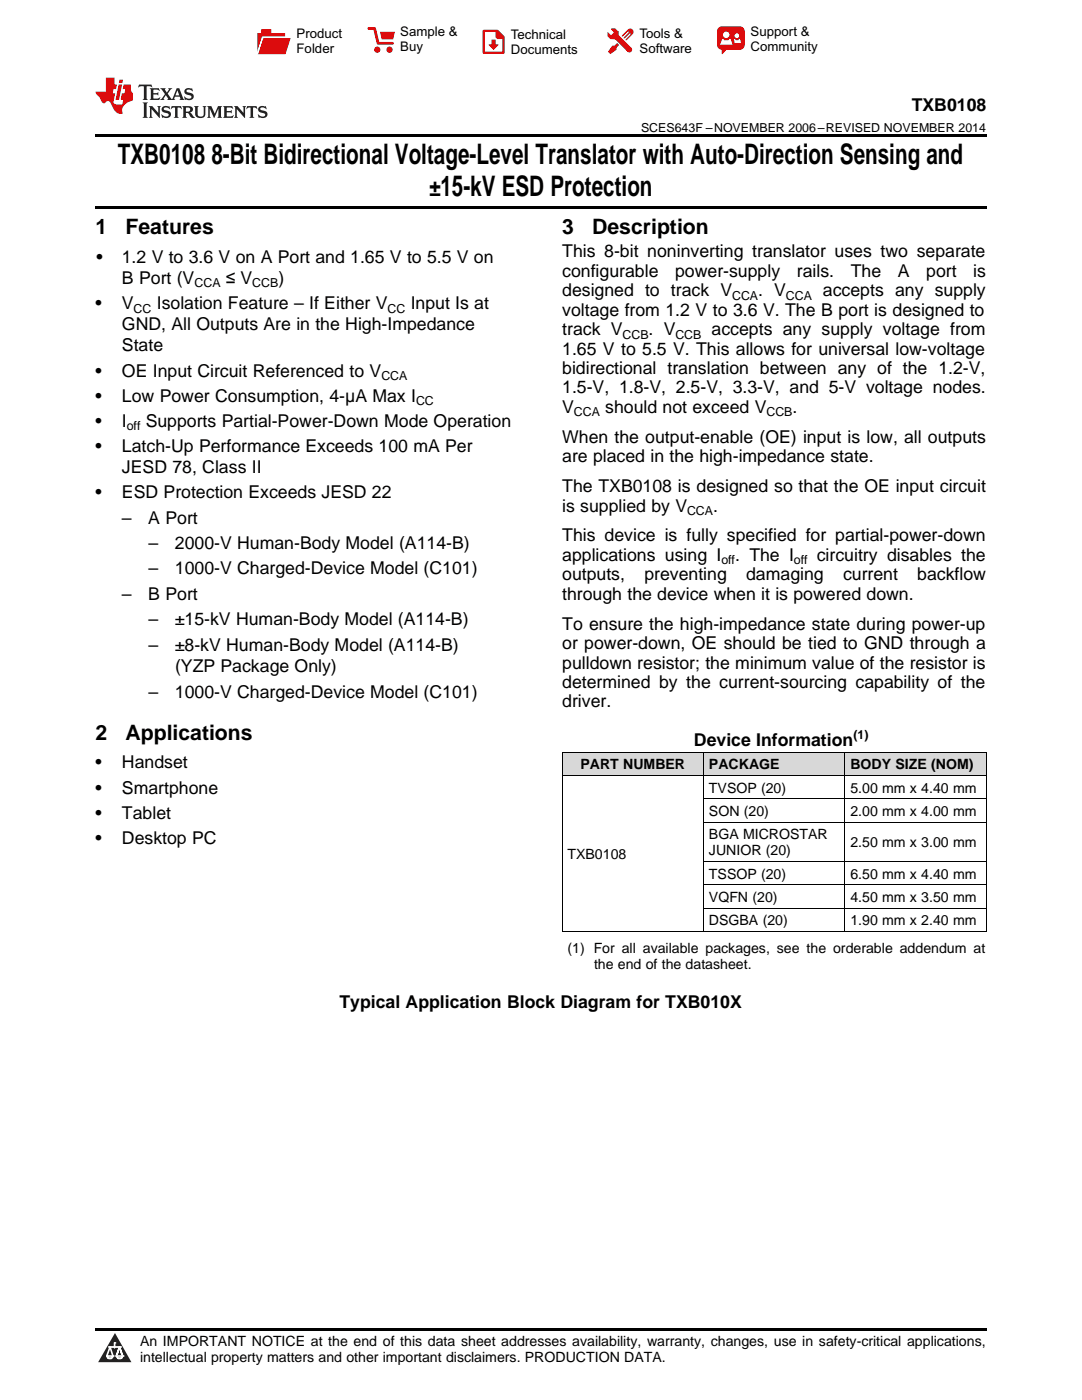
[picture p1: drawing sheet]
<svg xmlns="http://www.w3.org/2000/svg" width="216mm" height="279mm" viewBox="0 0 216 279" stroke-linecap="round" stroke-linejoin="round" font-family="sans-serif">
<defs><g id="words">
<g font-size="5.6">
<text x="23.5" y="32.8">TXB0108</text>
<text x="42.2" y="32.8">8-Bit Bidirectional Voltage-Level Translator with Auto-Direction Sensing and</text>
<text x="85.6" y="39.2">±15-kV ESD Protection</text>
</g>
<g font-size="4.2">
<text x="19" y="46.7">1</text>
<text x="25" y="46.7">Features</text>
<text x="112.2" y="46.7">3</text>
<text x="118.2" y="46.7">Description</text>
<text x="19" y="147.6">2</text>
<text x="25" y="147.6">Applications</text>
</g>
<g font-size="3.5">
<text x="181.9" y="22.2">TXB0108</text>
<text x="19.2" y="52.4">•</text>
<text x="24.3" y="52.4">1.2 V to 3.6 V on A Port and 1.65 V to 5.5 V on</text>
<text x="112.2" y="51.4">This 8-bit noninverting translator uses two separate</text>
<text x="24.3" y="56.7">B Port (V</text>
<text x="45" y="56.7">≤ V</text>
<text x="55.6" y="56.7">)</text>
<text x="112.2" y="55.2">configurable</text>
<text x="112.2" y="59.1">designed to track V</text>
<text x="134.7" y="55.2">power-supply</text>
<text x="151.3" y="59.1">. V</text>
<text x="159" y="55.2">rails.</text>
<text x="164.2" y="59.1">accepts any supply</text>
<text x="169.8" y="55.2">The</text>
<text x="179.2" y="55.2">A</text>
<text x="184.8" y="55.2">port</text>
<text x="194.2" y="55.2">is</text>
<text x="19" y="61.7">•</text>
<text x="24.3" y="61.7">V</text>
<text x="24.3" y="65.9">GND, All Outputs Are in the High-Impedance</text>
<text x="31.3" y="61.7">Isolation Feature – If Either V</text>
<text x="82" y="61.7">Input Is at</text>
<text x="112.2" y="63">voltage from 1.2 V to 3.6 V. The B port is designed to</text>
<text x="24.3" y="70.1">State</text>
<text x="112.2" y="66.9">track V</text>
<text x="112.2" y="70.8">1.65 V to 5.5 V. This allows for universal low-voltage</text>
<text x="129.4" y="66.9">. V</text>
<text x="142" y="66.9">accepts any supply voltage from</text>
<text x="19" y="75.1">•</text>
<text x="24.3" y="75.1">OE Input Circuit Referenced to V</text>
<text x="112.2" y="74.6">bidirectional translation between any of the 1.2-V,</text>
<text x="19" y="80.2">•</text>
<text x="24.3" y="80.2">Low Power Consumption, 4-μA Max I</text>
<text x="112.2" y="78.5">1.5-V, 1.8-V, 2.5-V, 3.3-V, and 5-V voltage nodes.</text>
<text x="112.2" y="82.4">V</text>
<text x="120.8" y="82.4">should not exceed V</text>
<text x="158.1" y="82.4">.</text>
<text x="19" y="85.2">•</text>
<text x="24.3" y="85.2">I</text>
<text x="29.1" y="85.2">Supports Partial-Power-Down Mode Operation</text>
<text x="112.2" y="88.4">When the output-enable (OE) input is low, all outputs</text>
<text x="19" y="90.2">•</text>
<text x="24.3" y="90.2">Latch-Up Performance Exceeds 100 mA Per</text>
<text x="24.3" y="94.4">JESD 78, Class II</text>
<text x="112.2" y="92.3">are placed in the high-impedance state.</text>
<text x="19" y="99.4">•</text>
<text x="24.3" y="99.4">ESD Protection Exceeds JESD 22</text>
<text x="112.2" y="98.2">The TXB0108 is designed so that the OE input circuit</text>
<text x="24.3" y="104.5">–</text>
<text x="29.6" y="104.5">A Port</text>
<text x="112.2" y="102.1">is supplied by V</text>
<text x="142.3" y="102.1">.</text>
<text x="29.6" y="109.6">–</text>
<text x="34.9" y="109.6">2000-V Human-Body Model (A114-B)</text>
<text x="112.2" y="108.1">This device is fully specified for partial-power-down</text>
<text x="112.2" y="111.9">applications using I</text>
<text x="146.7" y="111.9">. The I</text>
<text x="163" y="111.9">circuitry disables the</text>
<text x="24.3" y="119.7">–</text>
<text x="29.6" y="119.7">B Port</text>
<text x="29.6" y="114.7">–</text>
<text x="34.9" y="114.7">1000-V Charged-Device Model (C101)</text>
<text x="112.2" y="115.8">outputs,</text>
<text x="112.2" y="119.7">through the device when it is powered down.</text>
<text x="128.6" y="115.8">preventing</text>
<text x="148.9" y="115.8">damaging</text>
<text x="168.2" y="115.8">current</text>
<text x="183" y="115.8">backflow</text>
<text x="29.6" y="124.8">–</text>
<text x="34.9" y="124.8">±15-kV Human-Body Model (A114-B)</text>
<text x="112.2" y="125.7">To ensure the high-impedance state during power-up</text>
<text x="29.6" y="129.9">–</text>
<text x="34.9" y="129.9">±8-kV Human-Body Model (A114-B)</text>
<text x="112.2" y="129.5">or power-down, OE should be tied to GND through a</text>
<text x="34.9" y="134.1">(YZP Package Only)</text>
<text x="112.2" y="133.4">pulldown resistor; the minimum value of the resistor is</text>
<text x="112.2" y="137.3">determined by the current-sourcing capability of the</text>
<text x="29.6" y="139.2">–</text>
<text x="34.9" y="139.2">1000-V Charged-Device Model (C101)</text>
<text x="112.2" y="141.2">driver.</text>
<text x="138.5" y="148.9">Device Information</text>
<text x="19" y="153.4">•</text>
<text x="24.3" y="153.4">Handset</text>
<text x="19" y="158.4">•</text>
<text x="24.3" y="158.4">Smartphone</text>
<text x="19" y="163.4">•</text>
<text x="24.3" y="163.4">Tablet</text>
<text x="19" y="168.4">•</text>
<text x="24.3" y="168.4">Desktop PC</text>
<text x="67.7" y="201.1">Typical Application Block Diagram for TXB010X</text>
</g>
<g font-size="2.8">
<text x="115.8" y="153.6">PART NUMBER</text>
<text x="141.5" y="153.6">PACKAGE</text>
<text x="169.7" y="153.6">BODY SIZE (NOM)</text>
<text x="141.5" y="158.2">TVSOP (20)</text>
<text x="169.7" y="158.2">5.00 mm x 4.40 mm</text>
<text x="141.5" y="162.9">SON (20)</text>
<text x="141.5" y="167.5">BGA MICROSTAR</text>
<text x="169.7" y="162.9">2.00 mm x 4.00 mm</text>
<text x="113.2" y="171.4">TXB0108</text>
<text x="141.5" y="170.7">JUNIOR (20)</text>
<text x="169.7" y="169.1">2.50 mm x 3.00 mm</text>
<text x="141.5" y="175.4">TSSOP (20)</text>
<text x="169.7" y="175.4">6.50 mm x 4.40 mm</text>
<text x="141.5" y="180">VQFN (20)</text>
<text x="141.5" y="184.7">DSGBA (20)</text>
<text x="169.7" y="180">4.50 mm x 3.50 mm</text>
<text x="169.7" y="184.7">1.90 mm x 2.40 mm</text>
<text x="113.2" y="190.2">(1) For all available packages, see the orderable addendum at</text>
<text x="118.5" y="193.4">the end of the datasheet.</text>
<text x="27.9" y="268.6">An IMPORTANT NOTICE at the end of this data sheet addresses availability, warranty, changes, use in safety-critical applications,</text>
<text x="27.9" y="271.8">intellectual property matters and other important disclaimers. PRODUCTION DATA.</text>
</g>
<g font-size="2.6">
<text x="59.2" y="7.6">Product</text>
<text x="59.2" y="10.6">Folder</text>
<text x="79.9" y="7.3">Sample &amp;</text>
<text x="79.9" y="10.2">Buy</text>
<text x="101.9" y="7.8">Technical</text>
<text x="101.9" y="10.8">Documents</text>
<text x="127.6" y="7.6">Tools &amp;</text>
<text x="127.6" y="10.6">Software</text>
<text x="149.8" y="7.2">Support &amp;</text>
<text x="149.8" y="10.2">Community</text>
</g>
<g font-size="2.5">
<text x="127.9" y="26.3">SCES643F –NOVEMBER 2006–REVISED NOVEMBER 2014</text>
<text x="38.8" y="57.4">CCA</text>
<text x="50.3" y="57.4">CCB</text>
<text x="146.1" y="59.8">CCA</text>
<text x="156.8" y="59.8">CCA</text>
<text x="26.7" y="62.4">CC</text>
<text x="77.3" y="62.4">CC</text>
<text x="124.2" y="67.6">CCB</text>
<text x="134.8" y="67.6">CCB</text>
<text x="76.1" y="75.8">CCA</text>
<text x="83" y="80.9">CC</text>
<text x="114.5" y="83.1">CCA</text>
<text x="152.9" y="83.1">CCB</text>
<text x="25.3" y="85.9">off</text>
<text x="137.1" y="102.8">CCA</text>
<text x="143.9" y="112.6">off</text>
<text x="158.4" y="112.6">off</text>
<text x="170.3" y="147.5">(1)</text>
</g>
</g></defs>
<g fill="#d8d8d8">
<path d="M112.2 150.2h28.2v4.6h-28.2z"/>
<path d="M140.4 150.2h28.2v4.6h-28.2z"/>
<path d="M168.6 150.2h28.2v4.6h-28.2z"/>
</g>
<path d="M22.9 266l3.3 5.9h-6.6z" fill="#231f20"/>
<path d="M21.3 270.6h1.2l-.3 .5h-.3a.53 .53 0 0 1-.6-.5z" fill-rule="evenodd" fill="#fff"/>
<path d="M21.3 270.6h1.2l-.3 .5h-.3a.53 .53 0 0 1-.6-.5z" fill="none" stroke="#231f20" stroke-width=".33"/>
<path d="M21.3 270.6l1.2 .1-.3 .4h-.5z" fill="none" stroke="#fff" stroke-width=".33"/>
<path d="M22.9 268.9h.1" fill="none" stroke="#fff" stroke-width=".33"/>
<path d="M22.9 268v.9z" fill="#fff"/>
<path d="M22.9 268v.9z" fill="none" stroke="#fff" stroke-width=".33"/>
<circle cx="22.9" cy="268" r=".16" fill="#fff"/>
<path d="M21.8 268.8h.1" fill="none" stroke="#fff" stroke-width=".33"/>
<path d="M21.8 268.8h2.2z" fill="#fff"/>
<path d="M21.8 268.8h2.2z" fill="none" stroke="#fff" stroke-width=".33"/>
<circle cx="24" cy="268.8" r=".16" fill="#fff"/>
<path d="M23.2 270.6h.1" fill="none" stroke="#fff" stroke-width=".33"/>
<path d="M23.8 268.8l-.6 1.8z" fill="#fff"/>
<path d="M23.8 268.8l-.6 1.8z" fill="none" stroke="#fff" stroke-width=".33"/>
<path d="M23.8 268.8l.7 1.8z" fill="#fff"/>
<path d="M23.8 268.8l.7 1.8z" fill="none" stroke="#fff" stroke-width=".33"/>
<path d="M24.4 270.6h.1" fill="none" stroke="#fff" stroke-width=".33"/>
<circle cx="21.3" cy="270.6" r=".16" fill="#fff"/>
<path d="M22 268.8l-.7 1.8z" fill="#fff"/>
<path d="M22 268.8l-.7 1.8z" fill="none" stroke="#fff" stroke-width=".33"/>
<path d="M22 268.8l.5 1.8z" fill="#fff"/>
<path d="M22 268.8l.5 1.8z" fill="none" stroke="#fff" stroke-width=".33"/>
<circle cx="22.5" cy="270.6" r=".16" fill="#fff"/>
<path d="M23.3 270.6h1.2a.63 .63 0 0 1-.6 .5 .63 .63 0 0 1-.6-.5z" fill-rule="evenodd" fill="#fff"/>
<path d="M23.3 270.6h1.2a.63 .63 0 0 1-.6 .5 .63 .63 0 0 1-.6-.5z" fill="none" stroke="#231f20" stroke-width=".33"/>
<path d="M23.3 270.6h1.2l-.4 .5h-.5z" fill="none" stroke="#fff" stroke-width=".33"/>
<path d="M23.2 270.6h.1" fill="none" stroke="#fff" stroke-width=".33"/>
<circle cx="24.5" cy="270.6" r=".16" fill="#fff"/>
<path d="M19 26.8h177.8v.6h-177.8zM19 41.2h177.8v.5h-177.8zM19 265.1h177.8v.5h-177.8z" fill="#000"/>
<path d="M112.2 154.8h84.6M112.2 150.1h84.6M112.2 150.2v35.7M140.4 150.2v35.7M140.4 159.4h56.4M168.6 150.2v35.7M196.8 150.2v35.7M140.4 176.6h56.4M140.4 171.9h56.4M140.4 164.1h56.4M112.2 185.9h84.6M140.4 181.2h56.4" fill="none" stroke="#000" stroke-width=".2"/>
<path d="M27.7 16.9l-.1 .6 .6-.3h.5v.2v2.2l-.2 .4h1l-.2-.4v-2.2v-.2h.5l.6 .3-.2-.6zM29.9 17.6l.2 .4v1.6l-.2 .4h1.9l.1-.6a1.09 1.09 0 0 1-1.3 .1v-.6h.6l.4 .2v-.7l-.2 .2h-.8v-.6l.2-.1a1.01 1.01 0 0 1 1 .3l-.1-.6zM32 17.6l.9 1.2-1 1.2h.9l-.2-.3 .5-.7 .5 .7-.3 .3h1.7l-.2-.3 .1-.4h1l.1 .4-.2 .3h1l-.3-.4-.7-2h-.5l-1 2.2-.8-1.1 .9-1.1h-.9l.2 .2-.4 .7-.4-.7 .2-.2zM35.4 18l.4 1h-.8zM37 17.7a.66 .66 0 0 0-.2 .8 .66 .66 0 0 0 .6 .4l.7 .2 .1 .2a.8 .8 0 0 1-.7 .4 .8 .8 0 0 1-.7-.5l.1 .8 .2-.2a.94 .94 0 0 0 1.1 .1 .94 .94 0 0 0 .4-.9 1.48 1.48 0 0 0-1.3-.6v-.4a1.1 1.1 0 0 1 1.2 .2l-.2-.6-.2 .1-.5-.1zM28.5 20.4l.2 .4v2.3l-.2 .4h1l-.2-.4v-2.3l.2-.4zM29.7 21.2l.2 .4v1.5l-.2 .4h.8l-.3-.4 .1-1.3 1.6 1.8v-2l.2-.4h-.7l.2 .2v1.1l-1.2-1.3zM32.5 21.3a.66 .66 0 0 0-.2 .8 .66 .66 0 0 0 .6 .4l.6 .2 .2 .2a.8 .8 0 0 1-.8 .4 .8 .8 0 0 1-.7-.5l.2 .7 .2-.1a.94 .94 0 0 0 1 .1 .94 .94 0 0 0 .5-1 1.47 1.47 0 0 0-1.3-.6l-.1-.3a1.1 1.1 0 0 1 1.3 .2l-.2-.6-.2 .1-.5-.2zM34.3 21.2l-.2 .6a.64 .64 0 0 1 .8-.3v1.6l-.2 .4h1l-.3-.4 .1-1.6a.66 .66 0 0 1 .8 .3l-.2-.6zM36.3 21.2l.3 .4v1.5l-.3 .4h1l-.2-.2v-.7h.5l.1 .1a.8 .8 0 0 0 1.2 .7l-1-1a.62 .62 0 0 0 .6-.5 .62 .62 0 0 0-.6-.7zM37.1 21.5h.1a.48 .48 0 0 1 .6 0 .48 .48 0 0 1 .1 .6l-.2 .1-.6 .1zM38.7 21.2l.2 .2a2.29 2.29 0 0 0 .4 2 1.05 1.05 0 0 0 1.7-.7v-1.3l.2-.2h-.8l.2 .4v1.1a.61 .61 0 0 1-.6 .6 .61 .61 0 0 1-.6-.6v-1.1l.3-.4zM41.3 21.2l.3 .4v1.5l-.3 .4h.8l-.2-.4v-1.4l.8 1.9 .9-1.9v1.4l-.2 .4h.9l-.2-.4v-1.5l.2-.4h-.8l-.7 1.5-.6-1.5zM44.5 21.2l.2 .4v1.5l-.2 .4h1.9l.2-.6a1.1 1.1 0 0 1-1.4 .2v-.7h.6l.4 .2v-.6l-.2 .1-.8 .1v-.6l.2-.1a1.02 1.02 0 0 1 1.1 .2l-.2-.5zM46.7 21.2l.2 .4v1.5l-.2 .4h.8l-.3-.4 .1-1.3 1.6 1.8v-2l.2-.4h-.7l.2 .2v1.1l-1.2-1.3zM49.3 21.2l-.1 .6a.64 .64 0 0 1 .8-.3v1.6l-.3 .4h1l-.2-.4v-1.6a.66 .66 0 0 1 .8 .3l-.1-.6zM51.7 21.3a.66 .66 0 0 0-.2 .7 .66 .66 0 0 0 .7 .5l.6 .2 .1 .2a.8 .8 0 0 1-.7 .4 .8 .8 0 0 1-.7-.5l.1 .7 .2-.1a.94 .94 0 0 0 1.1 .1 .94 .94 0 0 0 .4-1 1.48 1.48 0 0 0-1.2-.6l-.1-.3a1.1 1.1 0 0 1 1.2 .2l-.2-.6-.1 .1-.6-.2z" fill="#231f20"/>
<path d="M21.1 15.5v2.8h-2v.4l.9 .9a.96 .96 0 0 0 1 1 .59 .59 0 0 1 .5-.4 .59 .59 0 0 1 .5 .3l.4 .8a1.61 1.61 0 0 0 2.1 1.3 1.63 1.63 0 0 1 1.1-2.2l.9-.3v-1.5a1.6 1.6 0 0 1-.4-1.7h-1.4l-.2 .9h.5l-.2 .8h-.5l-.2 1v.3h.5l-.2 .9h-.7a.74 .74 0 0 1-1-.6l.3-1.6h-.5l.2-.8h.5l.1-.9h-.4v-1.4zM23.7 16.9l-.7 3h.8l.6-3zM23.8 15.9l-.1 .7h.7l.2-.7z" fill="#ee1d23"/>
<g fill="#d60000">
<path d="M52.1 5.8h2v.8h2.8v4.2h-5.5v-4.2h.7z" fill-rule="evenodd"/>
<path d="M52.4 7.5h5.6l-1 3.3h-5.6z" fill-rule="evenodd"/>
</g>
<path d="M52.4 7.4h5.7l-.1 .1h-5.5l-1.1 3.3z" fill-rule="evenodd" fill="#fff"/>
<path d="M52.4 7.4h5.7l-.1 .1h-5.5l-1.1 3.3z" fill="none" stroke="#fff" stroke-width=".2"/>
<path d="M73.6 5.7h1.1l.7 2.9h2.9" fill="none" stroke="#d60000" stroke-width=".55"/>
<g fill="#d60000">
<path d="M75.8 6.3h3l-.4 1.6h-2.2z" fill-rule="evenodd"/>
<circle cx="75.3" cy="9.9" r=".62"/>
<circle cx="77.7" cy="9.9" r=".62"/>
</g>
<path d="M96.5 6.2h2.7l1.3 1.2v3.1h-4z" fill="none" stroke="#d60000" stroke-width=".44"/>
<g fill="#d60000">
<path d="M98.1 7.9h.8v1h.5l-.9 1.1-1-1v-.1h.6z" fill-rule="evenodd"/>
<path d="M98.9 6.2h.3l1.3 1.2v.4h-1.3l-.3-.4z" fill-rule="evenodd"/>
<path d="M121.9 5.7h.8l.7 .6 .1 .7 2.5 2.5-.8 .8-2.3-2.3-1.1-.2-.6-.6v-.8l.7 .6 .5-.4v-.2l-.5-.5z" fill-rule="evenodd"/>
<path d="M122.2 9.1h.4l.5-.5 .4 .4-.5 .5v.4l-1.2 .9-.5-.5z" fill-rule="evenodd"/>
<path d="M125.3 5.9a.67 .67 0 0 1 .9 0 .67 .67 0 0 1 0 .9z" fill-rule="evenodd"/>
<path d="M125.3 5.9l.9 .9-1.2 1.2h-.2v-.2l1-.9v-.2h-.2l-.9 1h-.2v-.2l.9-1 .1-.2h-.3l-.9 1h-.2v-.2z" fill-rule="evenodd"/>
<circle cx="125.6" cy="9.9" r=".54"/>
</g>
<path d="M123.3 6.3v.7" fill="none" stroke="#d60000" stroke-width=".2"/>
<g fill="#d60000">
<path d="M143.4 5.5l.6-.2h3.6a.95 .95 0 0 1 1 .9v2.8a.95 .95 0 0 1-1 .9h-3.6a.95 .95 0 0 1-.9-.9v-2.8z" fill-rule="evenodd"/>
<path d="M144 9.9h.9l-.7 .9h-.2z" fill-rule="evenodd"/>
</g>
<g fill="#fff">
<path d="M146.6 8.6h1.3z"/>
<path d="M144.1 7.8h.3l.1 .2h.8l.2-.2h.3l.4 1.1h-2.5z" fill-rule="evenodd"/>
<path d="M146.4 7.8h.3l.1 .2h.5l.2-.2h.2l.2 .8h-1.3z" fill-rule="evenodd"/>
<circle cx="144.9" cy="6.9" r=".65"/>
<circle cx="147" cy="7.1" r=".48"/>
</g>
<use href="#words"/>
</svg>
